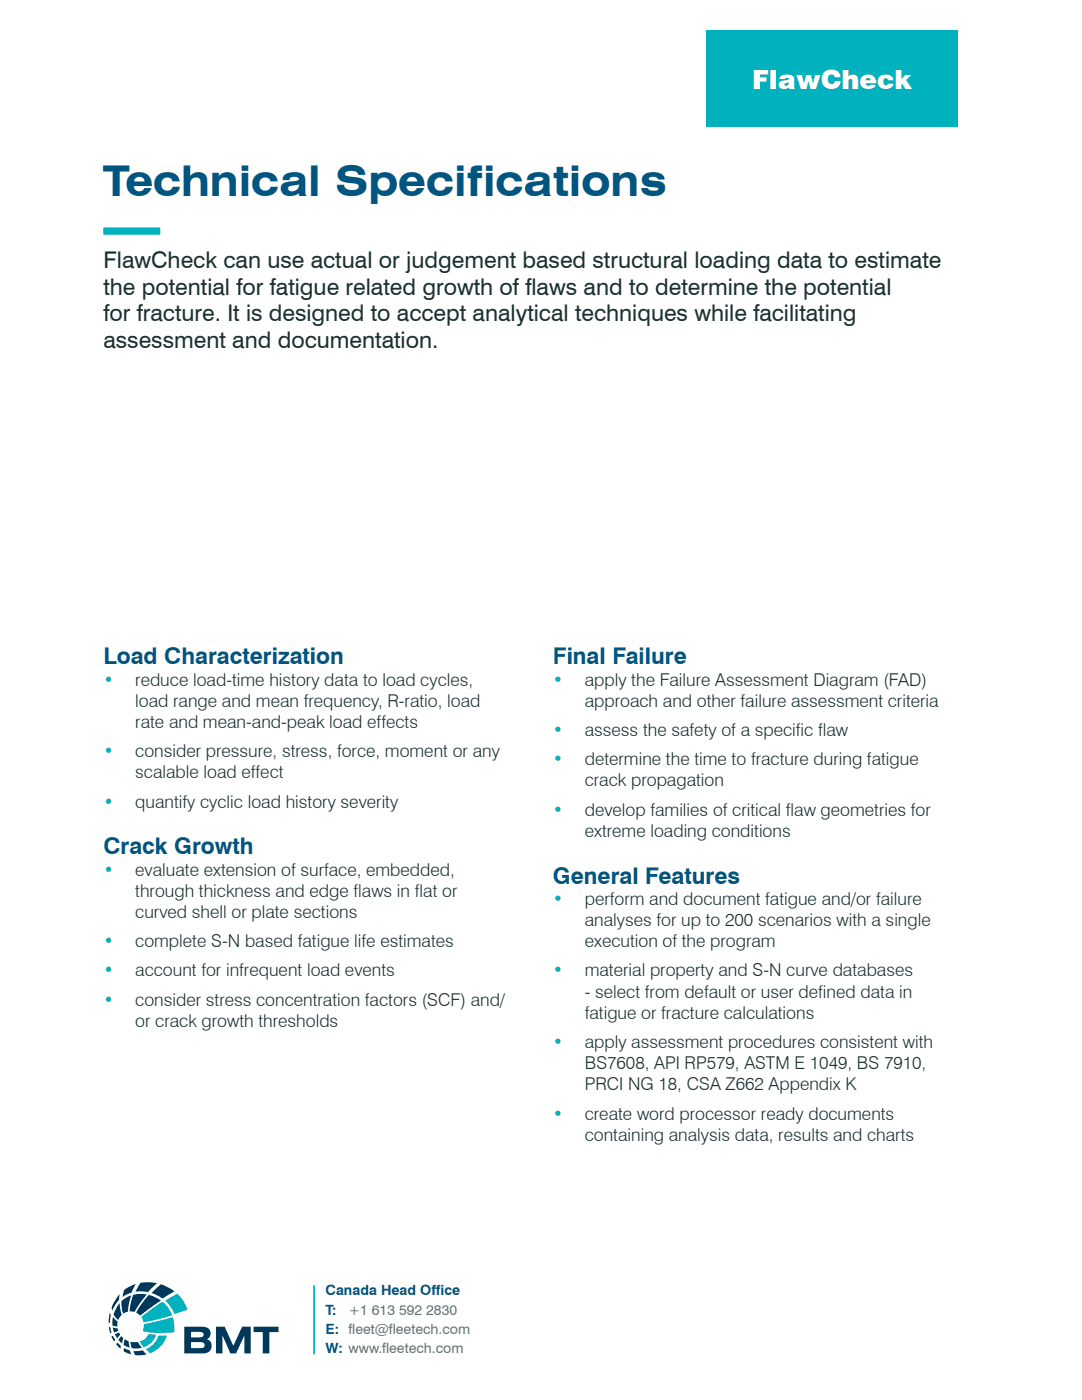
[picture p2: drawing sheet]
<svg xmlns="http://www.w3.org/2000/svg" width="216mm" height="279mm" viewBox="0 0 216 279" stroke-linecap="round" stroke-linejoin="round" font-family="sans-serif">
<defs><g id="words">
<text font-size="8.5" fill="#005581" x="20.6" y="39.1">Technical Specifications</text>
<text font-size="5.3" fill="#fff" x="150.1" y="17.8">FlawCheck</text>
<g font-size="4.6" fill="#1b3030">
<text x="20.6" y="53.5">FlawCheck can use actual or judgement based structural loading data to estimate</text>
<text x="20.6" y="58.8">the potential for fatigue related growth of flaws and to determine the potential</text>
<text x="20.6" y="64.1">for fracture. It is designed to accept analytical techniques while facilitating</text>
<text x="20.6" y="69.4">assessment and documentation.</text>
</g>
<g font-size="4.6" fill="#005581">
<text x="20.6" y="132.6">Load Characterization</text>
<text x="110.3" y="132.6">Final Failure</text>
<text x="20.6" y="170.5">Crack Growth</text>
<text x="110.3" y="176.3">General Features</text>
</g>
<g font-size="3.5" fill="#00b1be">
<text x="20.6" y="136.8">•</text>
<text x="110.3" y="136.8">•</text>
<text x="110.3" y="146.9">•</text>
<text x="20.6" y="151.1">•</text>
<text x="110.3" y="152.7">•</text>
<text x="20.6" y="161.2">•</text>
<text x="110.3" y="162.8">•</text>
<text x="20.6" y="174.8">•</text>
<text x="110.3" y="180.6">•</text>
<text x="20.6" y="189">•</text>
<text x="20.6" y="194.9">•</text>
<text x="110.3" y="194.9">•</text>
<text x="20.6" y="200.7">•</text>
<text x="110.3" y="209.2">•</text>
<text x="110.3" y="223.4">•</text>
</g>
<g font-size="3.5" fill="#1b3030">
<text x="27" y="136.8">reduce load-time history data to load cycles,</text>
<text x="116.7" y="136.8">apply the Failure Assessment Diagram (FAD)</text>
<text x="27" y="141.1">load range and mean frequency, R-ratio, load</text>
<text x="116.7" y="141.1">approach and other failure assessment criteria</text>
<text x="27" y="145.3">rate and mean-and-peak load effects</text>
<text x="116.7" y="146.9">assess the safety of a specific flaw</text>
<text x="27" y="151.1">consider pressure, stress, force, moment or any</text>
<text x="27" y="155.4">scalable load effect</text>
<text x="116.7" y="152.7">determine the time to fracture during fatigue</text>
<text x="27" y="161.2">quantify cyclic load history severity</text>
<text x="116.7" y="156.9">crack propagation</text>
<text x="116.7" y="162.8">develop families of critical flaw geometries for</text>
<text x="116.7" y="167">extreme loading conditions</text>
<text x="27" y="174.8">evaluate extension of surface, embedded,</text>
<text x="27" y="179">through thickness and edge flaws in flat or</text>
<text x="27" y="183.2">curved shell or plate sections</text>
<text x="116.7" y="180.6">perform and document fatigue and/or failure</text>
<text x="116.7" y="184.8">analyses for up to 200 scenarios with a single</text>
<text x="27" y="189">complete S-N based fatigue life estimates</text>
<text x="116.7" y="189">execution of the program</text>
<text x="27" y="194.9">account for infrequent load events</text>
<text x="116.7" y="194.9">material property and S-N curve databases</text>
<text x="27" y="200.7">consider stress concentration factors (SCF) and/</text>
<text x="116.7" y="199.1">- select from default or user defined data in</text>
<text x="116.7" y="203.3">fatigue or fracture calculations</text>
<text x="27" y="204.9">or crack growth thresholds</text>
<text x="116.7" y="209.2">apply assessment procedures consistent with</text>
<text x="116.7" y="213.4">BS7608, API RP579, ASTM E 1049, BS 7910,</text>
<text x="116.7" y="217.6">PRCI NG 18, CSA Z662 Appendix K</text>
<text x="116.7" y="223.4">create word processor ready documents</text>
<text x="116.7" y="227.7">containing analysis data, results and charts</text>
</g>
<g font-size="2.8" fill="#005581">
<text x="64.9" y="258.5">Canada Head Office</text>
<text x="64.9" y="262.4">T:</text>
<text x="64.9" y="266.2">E: fleet@fleetech.com</text>
<text x="64.9" y="270.1">W: www.fleetech.com</text>
</g>
<text font-size="2.8" fill="#667374" x="69.5" y="262.4">+1 613 592 2830</text>
</g></defs>
<path d="M141 6.1h50.2v19.3h-50.2z" fill="#00b1be"/>
<g fill="#00385c">
<path d="M43.1 264.8h1.7l1.8 3.8 1.7-3.8h1.7v5.3h-1.2v-3.6l-1.7 3.6h-1.1l-1.6-3.6v3.6h-1.3z"/>
<path d="M50.6 264.8h5v1h-1.8v4.3h-1.4v-4.3h-1.8z"/>
<path d="M38.1 267.8v1.2h1.8a.66 .66 0 0 0 .9-.6 .66 .66 0 0 0-.9-.6zM38.1 265.8v1.1h1.6a.62 .62 0 0 0 .8-.1 .62 .62 0 0 0 0-.8l-.5-.2zM36.8 264.8h3.4a1.38 1.38 0 0 1 1.6 .5 1.38 1.38 0 0 1-.1 1.7l-.4 .3a1.48 1.48 0 0 1 .9 1.8 1.48 1.48 0 0 1-1.7 1h-3.7z"/>
</g>
<g fill="#00b1be">
<path d="M27.8 267.7a2.86 2.86 0 0 0 1.9-1.5l1.4 .2a3.6 3.6 0 0 1-2.5 2.4z"/>
<path d="M28.2 262.8l4.2-3a4.8 4.8 0 0 1 1.9 2.7l-5.7 1.4z"/>
<path d="M28.7 264.2l5.8-1.3 .3 1.3v1.6a17.1 17.1 0 0 1-6.3-.1z"/>
<path d="M31.6 266.6l1.7-.1a5.3 5.3 0 0 1-3.4 3.6l-.8-.9a4.2 4.2 0 0 0 2.5-2.6z"/>
<path d="M33 259.6l2.4-1.4a7.8 7.8 0 0 1 2 3.2l-2.6 .8a6.4 6.4 0 0 0-1.8-2.6z"/>
</g>
<g fill="#00385c">
<path d="M24.2 259.7l1.1-.8 .9-.4-.5 1.8-.2 1.5-.9 .4-.3-1z"/>
<path d="M23.9 260l.1 1.1 .3 1.3-.7 1-.3-.2a1.15 1.15 0 0 1-.3-1.8z"/>
<path d="M22.5 262.8l1 1-.1 .9-1-.2z"/>
<path d="M22.5 264.9l1 .2 .1 .5-.8 .3z"/>
<path d="M29.7 258.4l1.4 .6 1 .5-4.1 3.1-.8-.6 1.1-1.9z"/>
<path d="M26.6 258.4l1.2-.2 1.5 .1-1.3 1.7-1.2 1.8-.9-.1 .2-1.5z"/>
<path d="M22.9 266.3l.8-.4 .3 .4-.6 .8z"/>
<path d="M26 267.8h1.5l.8 1.2-.8 .1-1.2-.1z"/>
<path d="M24.9 267.3l.8 .4 .2 1.3-1.2-.6z"/>
<path d="M24.2 266.6a.68 .68 0 0 1 .2 1.1v.4l-.8-.7z"/>
<path d="M28 256l1.7-.1 1.6 .2-1.8 1.8-1.3-.2-1.2 .1z"/>
<path d="M23.9 258.2l-.2 1.3-.7 .9-.6 1.1-.1-.6 .2-.4z"/>
<path d="M21.9 262l.2 .4-.2 1.7-.2-.2z"/>
<path d="M24.8 257.5l.8-.6 1.5-.7-.6 1.1a1.01 1.01 0 0 1-1 .9l-1 .6z"/>
<path d="M22.2 266.7l.3-.1 .5 .8-.2 .3z"/>
<path d="M21.7 264.7l.3 .2 .3 1.1-.3 .1z"/>
<path d="M30.7 257.6l1.4-1.3 1.4 .6 1.3 .8-2.4 1.5-2.1-1.1z"/>
<path d="M26.6 269.6l1.9-.1 .7 .8-1.3 .2-1-.1z"/>
<path d="M24.7 269l.6 .3a.63 .63 0 0 1 .8 .7l.1 .3-1.5-.6z"/>
<path d="M23.4 267.9l.7 .7-.1 .6-.8-.9z"/>
</g>
<path d="M20.6 46.1h11.4" fill="none" stroke="#00b1be" stroke-width="1.4" stroke-linecap="butt"/>
<path d="M62.7 256.6v13.7" fill="none" stroke="#00b1be" stroke-width=".35"/>
<use href="#words"/>
</svg>
